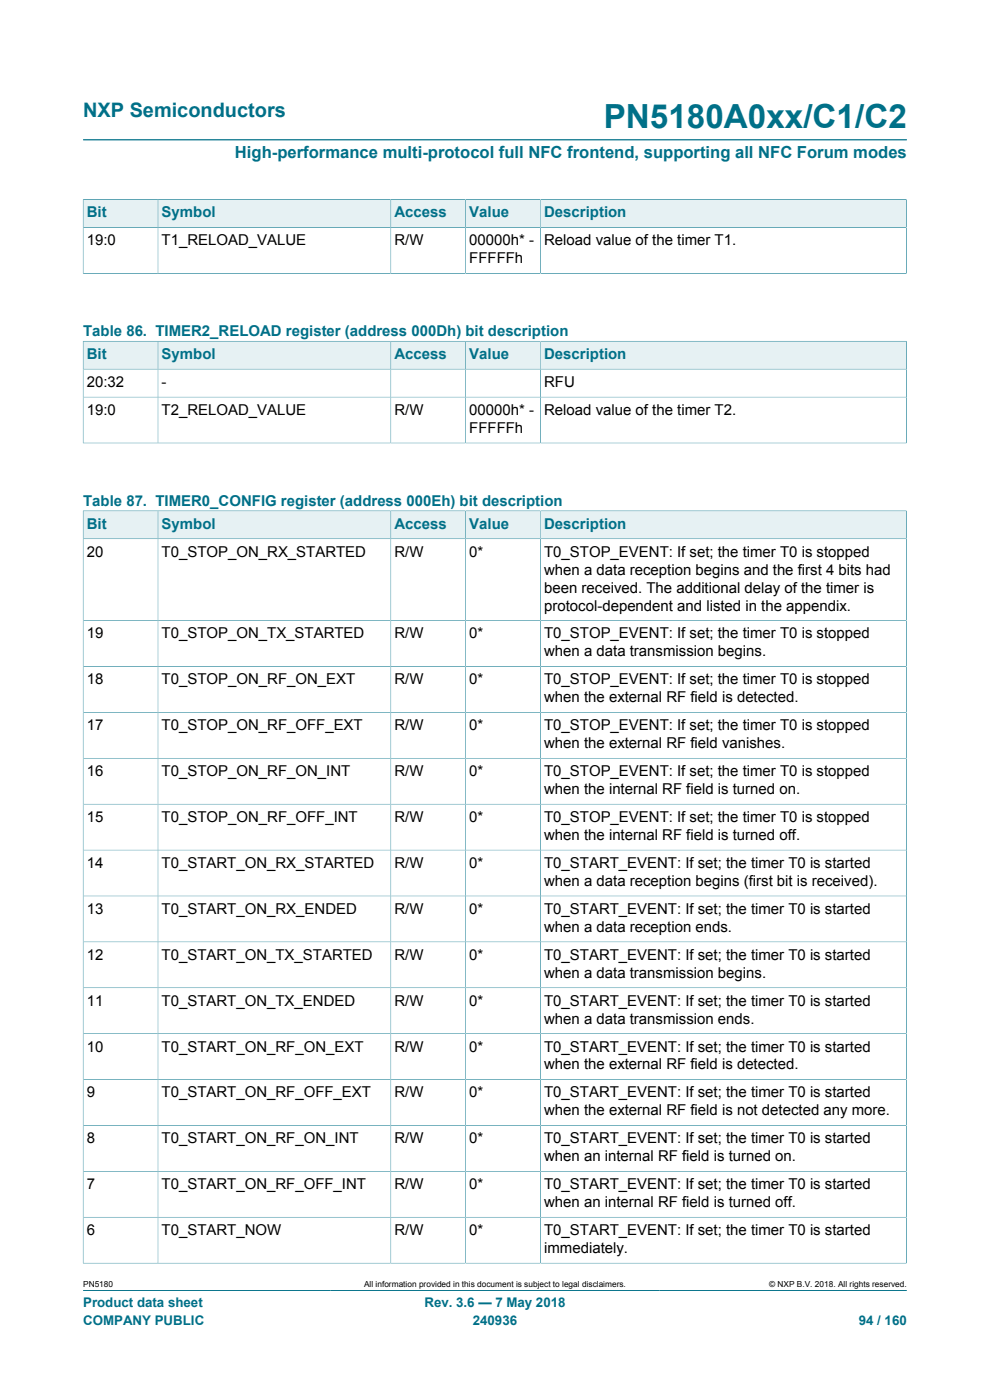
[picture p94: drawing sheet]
<svg xmlns="http://www.w3.org/2000/svg" width="210mm" height="297mm" viewBox="0 0 210 297" stroke-linecap="round" stroke-linejoin="round" font-family="sans-serif">
<defs><g id="words">
<text font-size="7.1" fill="#007088" x="128.1" y="27.2">PN5180A0xx/C1/C2</text>
<text font-size="4.2" fill="#007088" x="17.6" y="24.8">NXP Semiconductors</text>
<text font-size="3.5" fill="#007088" x="49.8" y="33.5">High-performance multi-protocol full NFC frontend, supporting all NFC Forum modes</text>
<g font-size="3.2" fill="#007088">
<text x="18.4" y="46.1">Bit</text>
<text x="34.3" y="46.1">Symbol</text>
<text x="83.7" y="46.1">Access</text>
<text x="99.6" y="46.1">Value</text>
<text x="115.4" y="46.1">Description</text>
<text x="17.6" y="71.3">Table 86. TIMER2_RELOAD register (address 000Dh) bit description</text>
<text x="18.4" y="76.2">Bit</text>
<text x="34.3" y="76.2">Symbol</text>
<text x="83.7" y="76.2">Access</text>
<text x="99.6" y="76.2">Value</text>
<text x="115.4" y="76.2">Description</text>
<text x="17.6" y="107.3">Table 87. TIMER0_CONFIG register (address 000Eh) bit description</text>
<text x="18.4" y="112.2">Bit</text>
<text x="34.3" y="112.2">Symbol</text>
<text x="83.7" y="112.2">Access</text>
<text x="99.6" y="112.2">Value</text>
<text x="115.4" y="112.2">Description</text>
</g>
<g font-size="3.2">
<text x="18.4" y="52">19:0</text>
<text x="34.3" y="52">T1_RELOAD_VALUE</text>
<text x="83.7" y="52">R/W</text>
<text x="99.6" y="52">00000h* -</text>
<text x="115.4" y="52">Reload value of the timer T1.</text>
<text x="99.6" y="55.9">FFFFFh</text>
<text x="18.4" y="82.1">20:32</text>
<text x="34.3" y="82.1">-</text>
<text x="115.4" y="82.1">RFU</text>
<text x="18.4" y="88">19:0</text>
<text x="34.3" y="88">T2_RELOAD_VALUE</text>
<text x="83.7" y="88">R/W</text>
<text x="99.6" y="88">00000h* -</text>
<text x="115.4" y="88">Reload value of the timer T2.</text>
<text x="99.6" y="91.8">FFFFFh</text>
<text x="18.4" y="118.1">20</text>
<text x="34.3" y="118.1">T0_STOP_ON_RX_STARTED</text>
<text x="83.7" y="118.1">R/W</text>
<text x="99.6" y="118.1">0*</text>
<text x="115.4" y="118.1">T0_STOP_EVENT: If set; the timer T0 is stopped</text>
<text x="115.4" y="121.9">when a data reception begins and the first 4 bits had</text>
<text x="115.4" y="125.7">been received. The additional delay of the timer is</text>
<text x="115.4" y="129.5">protocol-dependent and listed in the appendix.</text>
<text x="18.4" y="135.4">19</text>
<text x="34.3" y="135.4">T0_STOP_ON_TX_STARTED</text>
<text x="83.7" y="135.4">R/W</text>
<text x="99.6" y="135.4">0*</text>
<text x="115.4" y="135.4">T0_STOP_EVENT: If set; the timer T0 is stopped</text>
<text x="115.4" y="139.3">when a data transmission begins.</text>
<text x="18.4" y="145.2">18</text>
<text x="34.3" y="145.2">T0_STOP_ON_RF_ON_EXT</text>
<text x="83.7" y="145.2">R/W</text>
<text x="99.6" y="145.2">0*</text>
<text x="115.4" y="145.2">T0_STOP_EVENT: If set; the timer T0 is stopped</text>
<text x="115.4" y="149">when the external RF field is detected.</text>
<text x="18.4" y="154.9">17</text>
<text x="34.3" y="154.9">T0_STOP_ON_RF_OFF_EXT</text>
<text x="83.7" y="154.9">R/W</text>
<text x="99.6" y="154.9">0*</text>
<text x="115.4" y="154.9">T0_STOP_EVENT: If set; the timer T0 is stopped</text>
<text x="115.4" y="158.7">when the external RF field vanishes.</text>
<text x="18.4" y="164.7">16</text>
<text x="34.3" y="164.7">T0_STOP_ON_RF_ON_INT</text>
<text x="83.7" y="164.7">R/W</text>
<text x="99.6" y="164.7">0*</text>
<text x="115.4" y="164.7">T0_STOP_EVENT: If set; the timer T0 is stopped</text>
<text x="115.4" y="168.5">when the internal RF field is turned on.</text>
<text x="18.4" y="174.4">15</text>
<text x="34.3" y="174.4">T0_STOP_ON_RF_OFF_INT</text>
<text x="83.7" y="174.4">R/W</text>
<text x="99.6" y="174.4">0*</text>
<text x="115.4" y="174.4">T0_STOP_EVENT: If set; the timer T0 is stopped</text>
<text x="115.4" y="178.2">when the internal RF field is turned off.</text>
<text x="18.4" y="184.1">14</text>
<text x="34.3" y="184.1">T0_START_ON_RX_STARTED</text>
<text x="83.7" y="184.1">R/W</text>
<text x="99.6" y="184.1">0*</text>
<text x="115.4" y="184.1">T0_START_EVENT: If set; the timer T0 is started</text>
<text x="115.4" y="187.9">when a data reception begins (first bit is received).</text>
<text x="18.4" y="193.9">13</text>
<text x="34.3" y="193.9">T0_START_ON_RX_ENDED</text>
<text x="83.7" y="193.9">R/W</text>
<text x="99.6" y="193.9">0*</text>
<text x="115.4" y="193.9">T0_START_EVENT: If set; the timer T0 is started</text>
<text x="115.4" y="197.7">when a data reception ends.</text>
<text x="18.4" y="203.6">12</text>
<text x="34.3" y="203.6">T0_START_ON_TX_STARTED</text>
<text x="83.7" y="203.6">R/W</text>
<text x="99.6" y="203.6">0*</text>
<text x="115.4" y="203.6">T0_START_EVENT: If set; the timer T0 is started</text>
<text x="115.4" y="207.4">when a data transmission begins.</text>
<text x="18.4" y="213.3">11</text>
<text x="34.3" y="213.3">T0_START_ON_TX_ENDED</text>
<text x="83.7" y="213.3">R/W</text>
<text x="99.6" y="213.3">0*</text>
<text x="115.4" y="213.3">T0_START_EVENT: If set; the timer T0 is started</text>
<text x="115.4" y="217.1">when a data transmission ends.</text>
<text x="18.4" y="223.1">10</text>
<text x="34.3" y="223.1">T0_START_ON_RF_ON_EXT</text>
<text x="83.7" y="223.1">R/W</text>
<text x="99.6" y="223.1">0*</text>
<text x="115.4" y="223.1">T0_START_EVENT: If set; the timer T0 is started</text>
<text x="115.4" y="226.9">when the external RF field is detected.</text>
<text x="18.4" y="232.8">9</text>
<text x="34.3" y="232.8">T0_START_ON_RF_OFF_EXT</text>
<text x="83.7" y="232.8">R/W</text>
<text x="99.6" y="232.8">0*</text>
<text x="115.4" y="232.8">T0_START_EVENT: If set; the timer T0 is started</text>
<text x="115.4" y="236.6">when the external RF field is not detected any more.</text>
<text x="18.4" y="242.5">8</text>
<text x="34.3" y="242.5">T0_START_ON_RF_ON_INT</text>
<text x="83.7" y="242.5">R/W</text>
<text x="99.6" y="242.5">0*</text>
<text x="115.4" y="242.5">T0_START_EVENT: If set; the timer T0 is started</text>
<text x="115.4" y="246.4">when an internal RF field is turned on.</text>
<text x="18.4" y="252.3">7</text>
<text x="34.3" y="252.3">T0_START_ON_RF_OFF_INT</text>
<text x="83.7" y="252.3">R/W</text>
<text x="99.6" y="252.3">0*</text>
<text x="115.4" y="252.3">T0_START_EVENT: If set; the timer T0 is started</text>
<text x="115.4" y="256.1">when an internal RF field is turned off.</text>
<text x="18.4" y="262">6</text>
<text x="34.3" y="262">T0_START_NOW</text>
<text x="83.7" y="262">R/W</text>
<text x="99.6" y="262">0*</text>
<text x="115.4" y="262">T0_START_EVENT: If set; the timer T0 is started</text>
<text x="115.4" y="265.8">immediately.</text>
</g>
<g font-size="2.8" fill="#007088">
<text x="17.6" y="277.3">Product data sheet</text>
<text x="17.6" y="281">COMPANY PUBLIC</text>
<text x="90" y="277.3">Rev. 3.6 — 7 May 2018</text>
<text x="100.3" y="281">240936</text>
<text x="182.2" y="281">94 / 160</text>
</g>
<g font-size="1.8">
<text x="17.6" y="273.1">PN5180</text>
<text x="77.2" y="273.1">All information provided in this document is subject to legal disclaimers.</text>
<text x="163.2" y="273.1">© NXP B.V. 2018. All rights reserved.</text>
</g>
</g></defs>
<path d="M17.6 29.7h174.8M17.6 273.8h174.8" fill="none" stroke="#007088" stroke-width=".21"/>
<path d="M17.7 42.4h15.7v5.8h-15.7z" fill="#e6f1f3"/>
<path d="M17.6 42.3v6h15.9v-6h-15.9" fill="none" stroke="#007088" stroke-width=".21"/>
<path d="M33.6 42.4h49.2v5.8h-49.2z" fill="#e6f1f3"/>
<path d="M33.5 42.3h49.4v6h-49.4z" fill="none" stroke="#007088" stroke-width=".21"/>
<path d="M83 42.4h15.7v5.8h-15.7z" fill="#e6f1f3"/>
<path d="M82.9 42.3h15.9v6h-15.9z" fill="none" stroke="#007088" stroke-width=".21"/>
<path d="M98.8 42.4h15.8v5.8h-15.8z" fill="#e6f1f3"/>
<path d="M98.8 42.3h15.9v6h-15.9z" fill="none" stroke="#007088" stroke-width=".21"/>
<path d="M114.7 42.4h77.5v5.8h-77.5z" fill="#e6f1f3"/>
<path d="M17.6 58h174.7M33.5 48.3v9.7M82.9 48.3v9.7M98.8 48.3v9.7M192.3 42.3v15.8M192.3 48.3h-174.7v9.8M192.3 42.3h-77.6v15.7" fill="none" stroke="#007088" stroke-width=".21"/>
<path d="M17.7 72.5h15.7v5.7h-15.7z" fill="#e6f1f3"/>
<path d="M17.6 72.3v6h15.9v-5.9h-15.9" fill="none" stroke="#007088" stroke-width=".21"/>
<path d="M33.6 72.5h49.2v5.7h-49.2z" fill="#e6f1f3"/>
<path d="M33.5 72.4h49.4v5.9h-49.4z" fill="none" stroke="#007088" stroke-width=".21"/>
<path d="M83 72.5h15.7v5.7h-15.7z" fill="#e6f1f3"/>
<path d="M82.9 72.4h15.9v5.9h-15.9z" fill="none" stroke="#007088" stroke-width=".21"/>
<path d="M98.8 72.5h15.8v5.7h-15.8z" fill="#e6f1f3"/>
<path d="M98.8 72.4h15.9v5.9h-15.9z" fill="none" stroke="#007088" stroke-width=".21"/>
<path d="M114.7 72.5h77.5v5.7h-77.5z" fill="#e6f1f3"/>
<path d="M33.5 78.3v15.7M82.9 78.3v15.7M98.8 78.3v15.7M192.3 72.3v21.8M192.3 78.3h-174.7v15.8M192.3 72.4h-77.6v21.6M17.6 94h174.7M17.6 84.2h174.7" fill="none" stroke="#007088" stroke-width=".21"/>
<path d="M17.7 108.4h15.7v5.8h-15.7z" fill="#e6f1f3"/>
<path d="M17.6 108.3v6h15.9v-5.9h-15.9" fill="none" stroke="#007088" stroke-width=".21"/>
<path d="M33.6 108.4h49.2v5.8h-49.2z" fill="#e6f1f3"/>
<path d="M33.5 108.4h49.4v5.9h-49.4z" fill="none" stroke="#007088" stroke-width=".21"/>
<path d="M83 108.4h15.7v5.8h-15.7z" fill="#e6f1f3"/>
<path d="M82.9 108.4h15.9v5.9h-15.9z" fill="none" stroke="#007088" stroke-width=".21"/>
<path d="M98.8 108.4h15.8v5.8h-15.8z" fill="#e6f1f3"/>
<path d="M98.8 108.4h15.9v5.9h-15.9z" fill="none" stroke="#007088" stroke-width=".21"/>
<path d="M114.7 108.4h77.5v5.8h-77.5z" fill="#e6f1f3"/>
<g fill="none" stroke="#007088" stroke-width=".21">
<path d="M33.5 114.3v153.7M82.9 114.3v153.7M98.8 114.3v153.7M192.3 108.3v159.7M192.3 114.3h-174.7v153.7M192.3 108.4h-77.6v159.6M17.6 131.7h174.7M17.6 141.4h174.7M17.6 151.1h174.7M17.6 160.9h174.7M17.6 170.6h174.7M17.6 180.3h174.7"/>
<path d="M17.6 190.1h174.7M17.6 199.8h174.7M17.6 209.5h174.7M17.6 219.3h174.7M17.6 229h174.7M17.6 238.8h174.7M17.6 248.5h174.7M17.6 258.2h174.7M17.6 268h174.7"/>
</g>
<use href="#words"/>
</svg>
